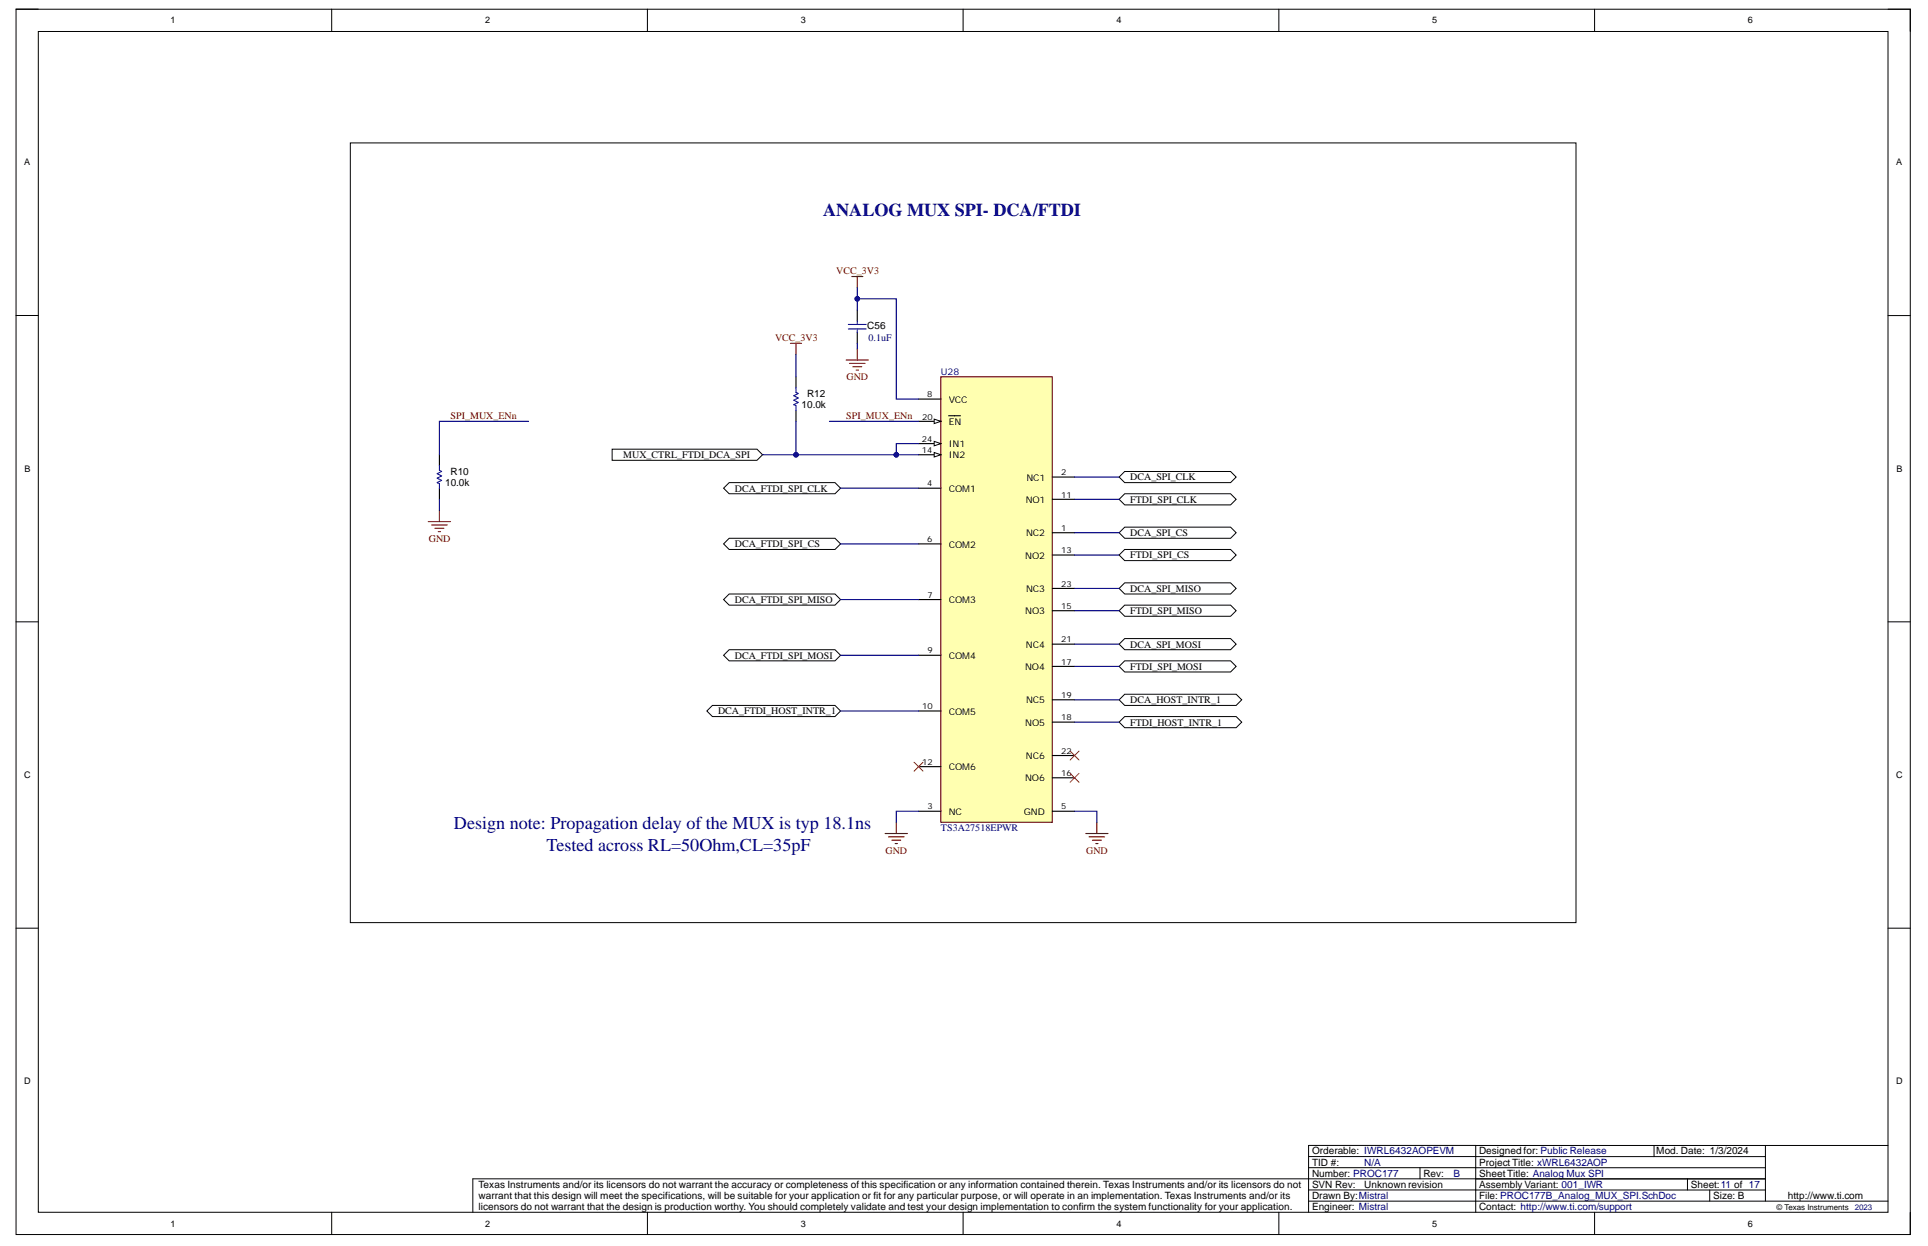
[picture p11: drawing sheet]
<svg xmlns="http://www.w3.org/2000/svg" width="432mm" height="279mm" viewBox="0 0 432 279" stroke-linecap="round" stroke-linejoin="round" font-family="sans-serif">
<defs><g id="words">
<g font-size="4.1" fill="#000080">
<text x="184.4" y="48.3">ANALOG MUX SPI- DCA/FTDI</text>
<text x="101.7" y="185.6">Design note: Propagation delay of the MUX is typ 18.1ns</text>
<text x="122.4" y="190.5">Tested across RL=50Ohm,CL=35pF</text>
</g>
<g font-size="2.2" fill="#800000">
<text x="187.3" y="61.4">VCC_3V3</text>
<text x="173.6" y="76.4">VCC_3V3</text>
<text x="189.6" y="85.1">GND</text>
<text x="100.9" y="93.9">SPI_MUX_ENn</text>
<text x="189.5" y="93.9">SPI_MUX_ENn</text>
<text x="96" y="121.3">GND</text>
<text x="198.3" y="191.2">GND</text>
<text x="243.3" y="191.2">GND</text>
</g>
<g font-size="2.2">
<text x="194.2" y="73.7">C56</text>
<text x="180.8" y="88.9">R12</text>
<text x="179.5" y="91.4">10.0k</text>
<text x="100.9" y="106.4">R10</text>
<text x="139.6" y="102.6">MUX_CTRL_FTDI_DCA_SPI</text>
<text x="253.1" y="107.6">DCA_SPI_CLK</text>
<text x="99.7" y="108.9">10.0k</text>
<text x="164.6" y="110.1">DCA_FTDI_SPI_CLK</text>
<text x="253.1" y="112.6">FTDI_SPI_CLK</text>
<text x="164.6" y="122.5">DCA_FTDI_SPI_CS</text>
<text x="253.1" y="120.1">DCA_SPI_CS</text>
<text x="253.1" y="125">FTDI_SPI_CS</text>
<text x="164.6" y="135">DCA_FTDI_SPI_MISO</text>
<text x="253.1" y="132.5">DCA_SPI_MISO</text>
<text x="253.1" y="137.6">FTDI_SPI_MISO</text>
<text x="164.6" y="147.5">DCA_FTDI_SPI_MOSI</text>
<text x="253.1" y="145">DCA_SPI_MOSI</text>
<text x="253.1" y="150">FTDI_SPI_MOSI</text>
<text x="160.8" y="160">DCA_FTDI_HOST_INTR_1</text>
<text x="253.1" y="157.5">DCA_HOST_INTR_1</text>
<text x="253.1" y="162.5">FTDI_HOST_INTR_1</text>
<text x="293.8" y="263.5">Number: PROC177</text>
<text x="293.8" y="261">TID #:</text>
<text x="293.8" y="258.5">Orderable: IWRL6432AOPEVM</text>
<text x="318.8" y="263.5">Rev:</text>
<text x="331.3" y="263.5">Sheet Title: Analog Mux SPI</text>
<text x="331.3" y="261">Project Title: xWRL6432AOP</text>
<text x="331.3" y="258.5">Designed for: Public Release</text>
<text x="371" y="258.5">Mod. Date: 1/3/2024</text>
<text x="107.2" y="266">Texas Instruments and/or its licensors do not warrant the accuracy or completeness of this specification or any information contained therein. Texas Instruments and/or its licensors do not</text>
<text x="107.2" y="268.5">warrant that this design will meet the specifications, will be suitable for your application or fit for any particular purpose, or will operate in an implementation. Texas Instruments and/or its</text>
<text x="293.8" y="268.5">Drawn By:Mistral</text>
<text x="293.8" y="266">SVN Rev:</text>
<text x="305.6" y="266">Unknown revision</text>
<text x="331.3" y="268.5">File: PROC177B_Analog_MUX_SPI.SchDoc</text>
<text x="331.3" y="266">Assembly Variant: 001_IWR</text>
<text x="378.7" y="266">Sheet:11 of 17</text>
<text x="383.7" y="268.5">Size: B</text>
<text x="400.4" y="268.5">http://www.ti.com</text>
<text x="107.2" y="271">licensors do not warrant that the design is production worthy. You should completely validate and test your design implementation to confirm the system functionality for your application.</text>
<text x="293.8" y="271">Engineer: Mistral</text>
<text x="331.3" y="271">Contact: http://www.ti.com/support</text>
</g>
<g font-size="2.2" fill="#000080">
<text x="194.5" y="76.4">0.1uF</text>
<text x="210.7" y="186.2">TS3A27518EPWR</text>
<text x="305.6" y="261">N/A</text>
<text x="325.5" y="263.5">B</text>
</g>
<text font-size="2.1" fill="#000080" x="210.7" y="84">U28</text>
<g font-size="2.1">
<text x="212.5" y="90.2">VCC</text>
<text x="212.5" y="95.2">EN</text>
<text x="212.5" y="100.2">IN1</text>
<text x="212.5" y="102.6">IN2</text>
<text x="229.9" y="107.6">NC1</text>
<text x="212.5" y="110.1">COM1</text>
<text x="229.7" y="112.6">NO1</text>
<text x="212.5" y="122.6">COM2</text>
<text x="229.6" y="125.1">NO2</text>
<text x="229.8" y="120.1">NC2</text>
<text x="212.5" y="135.1">COM3</text>
<text x="229.6" y="137.6">NO3</text>
<text x="229.8" y="132.6">NC3</text>
<text x="212.5" y="147.6">COM4</text>
<text x="229.8" y="145.1">NC4</text>
<text x="229.6" y="150.1">NO4</text>
<text x="212.5" y="160">COM5</text>
<text x="229.8" y="157.5">NC5</text>
<text x="229.6" y="162.5">NO5</text>
<text x="212.5" y="172.5">COM6</text>
<text x="229.8" y="170">NC6</text>
<text x="229.6" y="175">NO6</text>
<text x="212.5" y="182.5">NC</text>
<text x="229.3" y="182.5">GND</text>
</g>
<g font-size="2">
<text x="38.2" y="5.2">1</text>
<text x="108.6" y="5.2">2</text>
<text x="179.3" y="5.2">3</text>
<text x="250" y="5.2">4</text>
<text x="320.7" y="5.2">5</text>
<text x="391.5" y="5.2">6</text>
<text x="5.4" y="37.1">A</text>
<text x="424.7" y="37.1">A</text>
<text x="5.5" y="105.6">B</text>
<text x="424.7" y="105.6">B</text>
<text x="5.4" y="174.3">C</text>
<text x="424.7" y="174.3">C</text>
<text x="5.4" y="242.9">D</text>
<text x="424.7" y="242.9">D</text>
<text x="38.2" y="274.7">1</text>
<text x="108.6" y="274.7">2</text>
<text x="179.3" y="274.7">3</text>
<text x="250" y="274.7">4</text>
<text x="320.7" y="274.7">5</text>
<text x="391.5" y="274.7">6</text>
</g>
<g font-size="1.9">
<text x="207.6" y="89">8</text>
<text x="206.5" y="94">20</text>
<text x="206.5" y="99">24</text>
<text x="206.5" y="101.5">14</text>
<text x="237.7" y="106.4">2</text>
<text x="207.6" y="108.9">4</text>
<text x="237.7" y="111.4">11</text>
<text x="237.7" y="118.9">1</text>
<text x="207.6" y="121.4">6</text>
<text x="237.7" y="123.9">13</text>
<text x="237.7" y="131.4">23</text>
<text x="207.7" y="133.9">7</text>
<text x="237.7" y="136.4">15</text>
<text x="237.7" y="143.8">21</text>
<text x="207.7" y="146.3">9</text>
<text x="237.7" y="148.9">17</text>
<text x="206.5" y="158.9">10</text>
<text x="237.7" y="156.4">19</text>
<text x="237.7" y="161.3">18</text>
<text x="206.5" y="171.3">12</text>
<text x="237.7" y="168.8">22</text>
<text x="237.7" y="173.8">16</text>
<text x="207.7" y="181.3">3</text>
<text x="237.7" y="181.3">5</text>
</g>
<text font-size="1.8" x="397.9" y="271.1">© Texas Instruments</text>
<text font-size="1.8" fill="#000080" x="415.4" y="271.1">2023</text>
</g></defs>
<g fill="none" stroke="#000" stroke-width=".22">
<path d="M3.6 2.1h5M3.6 2.1h424.2v274.4h-424.2zM8.6 7.1h414.2v264.4h-414.2zM74.3 2.1v4.9M145 2.1v4.9M215.7 2.1v4.9M286.4 2.1v4.9M357.1 2.1v5M422.8 2.1h5v5M3.6 70.7h5M422.8 70.7h5M3.6 139.3h5"/>
<path d="M422.8 139.3h5M3.6 207.9h5M422.8 207.9h5M293.1 259h102.3M330.5 256.5v15M370.4 256.5v2.5M395.4 256.5v12.5M422.8 256.5h-129.7v15M74.3 271.5v5M145 271.5v5M215.7 271.5v5M286.4 271.5v5"/>
<path d="M293.1 269h129.7M293.1 266.5h102.3M293.1 261.5h102.3M318 261.5v2.5M357.1 271.5v5M377.9 264v2.5M382.9 266.5v2.5M395.4 264h-289.5v7.5M427.8 271.5v5"/>
</g>
<path d="M210.7 84.4h25v99.8h-25z" fill-rule="evenodd" fill="#ffffb0"/>
<path d="M210.7 84.4h25v99.8h-25z" fill="none" stroke="#800000" stroke-width=".25"/>
<g fill="none" stroke="#000" stroke-width=".25">
<path d="M205.7 89.4h5M205.7 94.4h5M205.7 109.3h5M235.7 106.8h5M235.7 119.3h5M205.7 121.8h5M205.7 134.3h5M235.7 131.8h5M205.7 146.8h5M205.7 159.2h5M235.7 144.3h5M235.7 156.7h5"/>
<path d="M205.7 171.7h5M235.7 169.2h5"/>
</g>
<path d="M209.2 93.9l1.5 .5-1.5 .5z" fill="#f8fcff"/>
<path d="M209.2 93.9l1.5 .5-1.5 .5z" fill="none" stroke="#000" stroke-width=".22"/>
<path d="M205.7 99.3h5M212.5 93.1h2.6M235.7 111.8h5M235.7 124.3h5M235.7 136.8h5M235.7 149.2h5M235.7 161.7h5M235.7 174.2h5M205.7 181.7h5" fill="none" stroke="#000" stroke-width=".25"/>
<path d="M209.2 98.9l1.5 .4-1.5 .5z" fill="#f8fcff"/>
<path d="M209.2 98.9l1.5 .4-1.5 .5z" fill="none" stroke="#000" stroke-width=".22"/>
<path d="M205.7 101.8h5" fill="none" stroke="#000" stroke-width=".25"/>
<path d="M209.2 101.3l1.5 .5-1.5 .5z" fill="#f8fcff"/>
<path d="M209.2 101.3l1.5 .5-1.5 .5z" fill="none" stroke="#000" stroke-width=".22"/>
<path d="M192 69.4v2.5M192 74.4v2.5M178.3 84.4v2.5M178.3 91.9v2.5M98.4 101.8v2.5M98.4 109.3v2.5M235.7 181.7h5" fill="none" stroke="#000" stroke-width=".25"/>
<g fill="none" stroke="#800000" stroke-width=".25">
<path d="M177 76.9h2.5M178.3 76.9v2.5M190.8 61.9h2.4M192 61.9v2.5M192 78.1v2.5M189.5 80.6h5M190.3 81.4h3.4M191 82.1h2M191.8 82.9h.5M95.9 116.8h5M96.7 117.6h3.5M97.4 118.3h2"/>
<path d="M98.2 119.1h.5M98.4 114.3v2.5M198.2 186.7h5M199 187.4h3.5M199.7 188.2h2M200.5 188.9h.5M200.7 184.2v2.5M243.2 186.7h4.9M243.9 187.4h3.5M244.7 188.2h2M245.4 188.9h.5M245.7 184.2v2.5"/>
</g>
<path d="M190 72.7h4M190 73.7h4M192 71.9v.8M192 73.7v.7M178.3 86.9v1l.5 .2-1 .5 1 .5-1 .5 1 .5-1 .5 .5 .3v1M98.4 104.3v1l.5 .3-1 .5 1 .5-1 .5 1 .5-1 .5 .5 .2v1" fill="none" stroke="#00f" stroke-width=".25"/>
<path d="M137.1 100.6h32.4l1.3 1.2-1.3 1.3h-32.4z" fill-rule="evenodd" fill="#fff"/>
<path d="M137.1 100.6h32.4l1.3 1.2-1.3 1.3h-32.4z" fill="none" stroke="#000" stroke-width=".22"/>
<path d="M162.1 109.3l1.2-1.2h23.7l1.3 1.2-1.3 1.3h-23.7z" fill-rule="evenodd" fill="#fff"/>
<path d="M162.1 109.3l1.2-1.2h23.7l1.3 1.2-1.3 1.3h-23.7z" fill="none" stroke="#000" stroke-width=".22"/>
<path d="M163.3 120.6h23.7l1.3 1.2-1.3 1.3h-23.7l-1.2-1.3z" fill-rule="evenodd" fill="#fff"/>
<path d="M163.3 120.6h23.7l1.3 1.2-1.3 1.3h-23.7l-1.2-1.3z" fill="none" stroke="#000" stroke-width=".22"/>
<path d="M162.1 134.3l1.2-1.3h23.7l1.3 1.3-1.3 1.2h-23.7z" fill-rule="evenodd" fill="#fff"/>
<path d="M162.1 134.3l1.2-1.3h23.7l1.3 1.3-1.3 1.2h-23.7z" fill="none" stroke="#000" stroke-width=".22"/>
<path d="M162.1 146.8l1.2-1.3h23.7l1.3 1.3-1.3 1.2h-23.7z" fill-rule="evenodd" fill="#fff"/>
<path d="M162.1 146.8l1.2-1.3h23.7l1.3 1.3-1.3 1.2h-23.7z" fill="none" stroke="#000" stroke-width=".22"/>
<path d="M158.3 159.2l1.3-1.2h27.4l1.3 1.2-1.3 1.3h-27.4z" fill-rule="evenodd" fill="#fff"/>
<path d="M158.3 159.2l1.3-1.2h27.4l1.3 1.2-1.3 1.3h-27.4z" fill="none" stroke="#000" stroke-width=".22"/>
<path d="M250.6 106.8l1.3-1.2h23.7l1.3 1.2-1.3 1.3h-23.7z" fill-rule="evenodd" fill="#fff"/>
<path d="M250.6 106.8l1.3-1.2h23.7l1.3 1.2-1.3 1.3h-23.7z" fill="none" stroke="#000" stroke-width=".22"/>
<path d="M250.6 111.8l1.3-1.2h23.7l1.3 1.2-1.3 1.3h-23.7z" fill-rule="evenodd" fill="#fff"/>
<path d="M250.6 111.8l1.3-1.2h23.7l1.3 1.2-1.3 1.3h-23.7z" fill="none" stroke="#000" stroke-width=".22"/>
<path d="M250.6 119.3l1.3-1.2h23.7l1.3 1.2-1.3 1.3h-23.7z" fill-rule="evenodd" fill="#fff"/>
<path d="M250.6 119.3l1.3-1.2h23.7l1.3 1.2-1.3 1.3h-23.7z" fill="none" stroke="#000" stroke-width=".22"/>
<path d="M250.6 124.3l1.3-1.2h23.7l1.3 1.2-1.3 1.2h-23.7z" fill-rule="evenodd" fill="#fff"/>
<path d="M250.6 124.3l1.3-1.2h23.7l1.3 1.2-1.3 1.2h-23.7z" fill="none" stroke="#000" stroke-width=".22"/>
<path d="M250.6 131.8l1.3-1.3h23.7l1.3 1.3-1.3 1.2h-23.7z" fill-rule="evenodd" fill="#fff"/>
<path d="M250.6 131.8l1.3-1.3h23.7l1.3 1.3-1.3 1.2h-23.7z" fill="none" stroke="#000" stroke-width=".22"/>
<path d="M250.6 136.8l1.3-1.3h23.7l1.3 1.3-1.3 1.2h-23.7z" fill-rule="evenodd" fill="#fff"/>
<path d="M250.6 136.8l1.3-1.3h23.7l1.3 1.3-1.3 1.2h-23.7z" fill="none" stroke="#000" stroke-width=".22"/>
<path d="M250.6 144.3l1.3-1.3h23.7l1.3 1.3-1.3 1.2h-23.7z" fill-rule="evenodd" fill="#fff"/>
<path d="M250.6 144.3l1.3-1.3h23.7l1.3 1.3-1.3 1.2h-23.7z" fill="none" stroke="#000" stroke-width=".22"/>
<path d="M250.6 149.2l1.3-1.2h23.7l1.3 1.2-1.3 1.3h-23.7z" fill-rule="evenodd" fill="#fff"/>
<path d="M250.6 149.2l1.3-1.2h23.7l1.3 1.2-1.3 1.3h-23.7z" fill="none" stroke="#000" stroke-width=".22"/>
<path d="M250.6 156.7l1.3-1.2h25l1.2 1.2-1.2 1.3h-25z" fill-rule="evenodd" fill="#fff"/>
<path d="M250.6 156.7l1.3-1.2h25l1.2 1.2-1.2 1.3h-25z" fill="none" stroke="#000" stroke-width=".22"/>
<path d="M250.6 161.7l1.3-1.2h25l1.2 1.2-1.2 1.3h-25z" fill-rule="evenodd" fill="#fff"/>
<path d="M78.5 32h274.5v174.6h-274.5zM250.6 161.7l1.3-1.2h25l1.2 1.2-1.2 1.3h-25z" fill="none" stroke="#000" stroke-width=".22"/>
<path d="M204.7 170.7l2 2M206.7 170.7l-2 2M239.7 168.2l2 2M239.7 173.2l2 2M241.7 168.2l-2 2M241.7 173.2l-2 2" fill="none" stroke="#f00" stroke-width=".22"/>
<path d="M192 76.9v1.2M205.7 99.3h-5v2.5" fill="none" stroke="#000080" stroke-width=".25"/>
<circle cx="200.7" cy="101.8" r=".5" fill="#000080"/>
<circle cx="200.7" cy="101.8" r=".5" fill="none" stroke="#000080" stroke-width=".22"/>
<path d="M178.3 94.4v7.4M185.8 94.4h19.9" fill="none" stroke="#000080" stroke-width=".25"/>
<circle cx="178.3" cy="101.8" r=".5" fill="#000080"/>
<circle cx="178.3" cy="101.8" r=".5" fill="none" stroke="#000080" stroke-width=".22"/>
<path d="M178.3 79.4v5M118.4 94.4h-20v7.4M98.4 111.8v2.5M170.8 101.8h34.9M188.3 109.3h17.4M188.3 121.8h17.4M188.3 134.3h17.4M188.3 146.8h17.4M188.3 159.2h17.4M205.7 181.7h-5v2.5M240.7 181.7h5v2.5" fill="none" stroke="#000080" stroke-width=".25"/>
<circle cx="178.3" cy="101.8" r=".5" fill="#000080"/>
<circle cx="178.3" cy="101.8" r=".5" fill="none" stroke="#000080" stroke-width=".22"/>
<circle cx="200.7" cy="101.8" r=".5" fill="#000080"/>
<circle cx="200.7" cy="101.8" r=".5" fill="none" stroke="#000080" stroke-width=".22"/>
<path d="M192 64.4v2.5" fill="none" stroke="#000080" stroke-width=".25"/>
<circle cx="192" cy="66.9" r=".5" fill="#000080"/>
<circle cx="192" cy="66.9" r=".5" fill="none" stroke="#000080" stroke-width=".22"/>
<path d="M192 69.4v-2.5h8.7v22.5h5" fill="none" stroke="#000080" stroke-width=".25"/>
<circle cx="192" cy="66.9" r=".5" fill="#000080"/>
<circle cx="192" cy="66.9" r=".5" fill="none" stroke="#000080" stroke-width=".22"/>
<path d="M240.7 106.8h9.9M240.7 111.8h9.9M240.7 119.3h9.9M240.7 124.3h9.9M240.7 131.8h9.9M240.7 136.8h9.9M240.7 144.3h9.9M240.7 149.2h9.9M240.7 156.7h9.9M240.7 161.7h9.9" fill="none" stroke="#000080" stroke-width=".25"/>
<use href="#words"/>
</svg>
